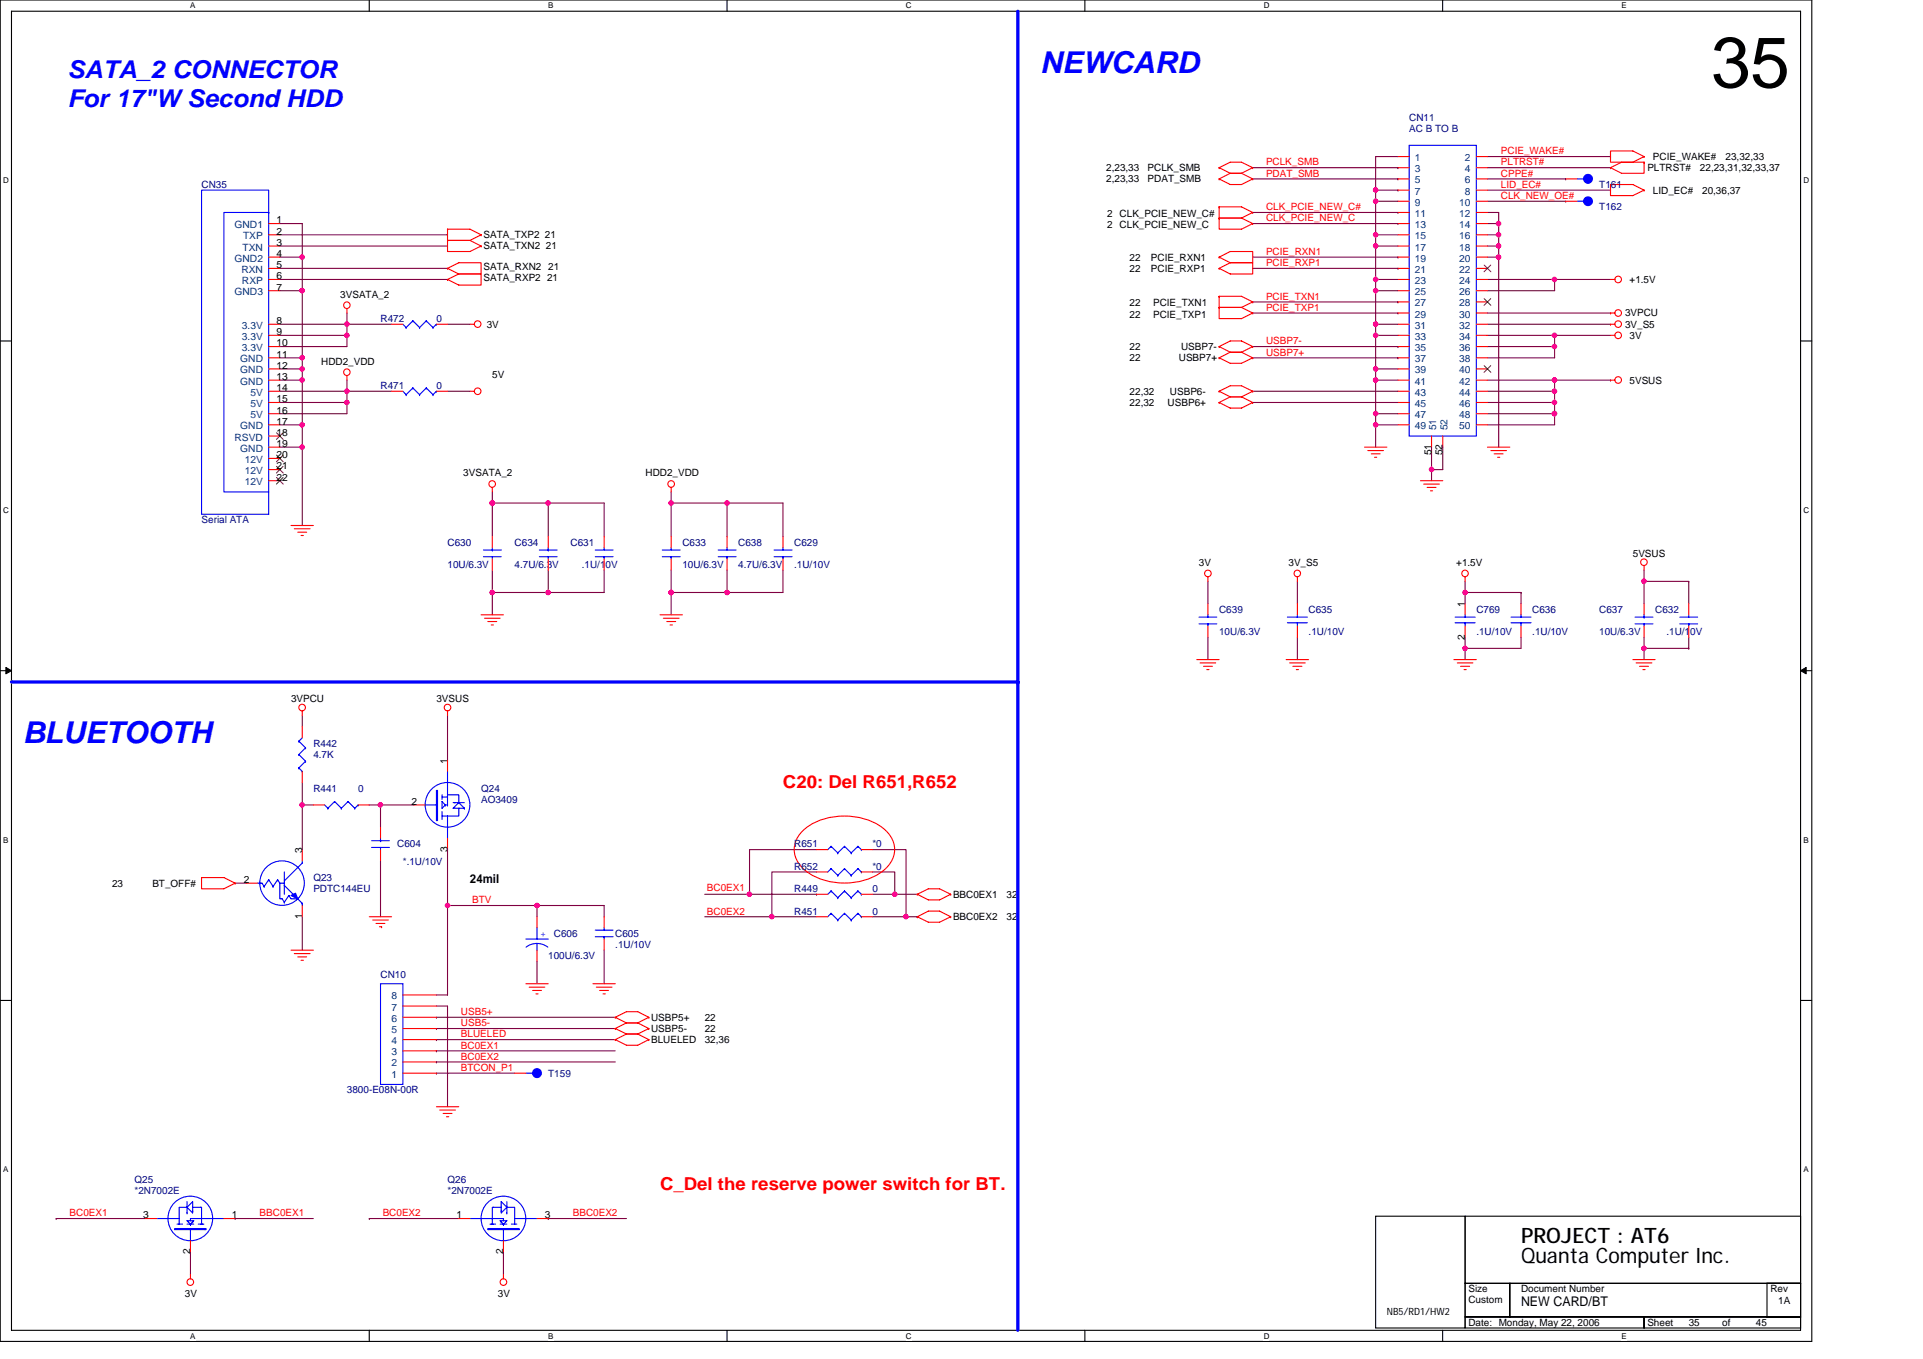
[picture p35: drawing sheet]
<svg xmlns="http://www.w3.org/2000/svg" width="297mm" height="210mm" viewBox="0 0 297 210" stroke-linecap="round" stroke-linejoin="round" font-family="sans-serif">
<defs><g id="words">
<text font-size="11" x="264.3" y="13.5">35</text>
<g font-size="4.7" fill="#00f">
<text x="160.7" y="11.2">NEWCARD</text>
<text x="3.5" y="114.9">BLUETOOTH</text>
</g>
<g font-size="3.8" fill="#00f">
<text x="10.4" y="12.1">SATA_2 CONNECTOR</text>
<text x="10.4" y="16.6">For 17&quot;W Second HDD</text>
</g>
<g font-size="3.3">
<text x="234.9" y="195.1">Quanta Computer Inc.</text>
<text x="234.9" y="192">PROJECT : AT6</text>
</g>
<g font-size="2.8" fill="#f00">
<text x="120.9" y="121.8">C20: Del R651,R652</text>
<text x="102" y="183.9">C_Del the reserve power switch for BT.</text>
</g>
<text font-size="2.1" x="234.9" y="201.9">NEW CARD/BT</text>
<text font-size="1.9" x="72.6" y="136.5">24mil</text>
<g font-size="1.5" fill="#000080">
<text x="217.7" y="18.7">CN11</text>
<text x="217.7" y="20.4">AC B TO B</text>
<text x="31.1" y="29">CN35</text>
<text x="247" y="29">T161</text>
<text x="247" y="32.5">T162</text>
<text x="58.8" y="49.8">R472</text>
<text x="67.4" y="49.8">0</text>
<text x="58.8" y="60.1">R471</text>
<text x="67.4" y="60.1">0</text>
<text x="31.1" y="80.9">Serial ATA</text>
<text x="69.1" y="84.3">C630</text>
<text x="69.1" y="87.8">10U/6.3V</text>
<text x="79.5" y="84.3">C634</text>
<text x="79.5" y="87.8">4.7U/6.3V</text>
<text x="88.1" y="84.3">C631</text>
<text x="89.9" y="87.8">.1U/10V</text>
<text x="105.4" y="84.3">C633</text>
<text x="105.4" y="87.8">10U/6.3V</text>
<text x="114" y="84.3">C638</text>
<text x="114" y="87.8">4.7U/6.3V</text>
<text x="122.7" y="84.3">C629</text>
<text x="122.7" y="87.8">.1U/10V</text>
<text x="188.3" y="94.7">C639</text>
<text x="202.1" y="94.7">C635</text>
<text x="228" y="94.7">C769</text>
<text x="236.7" y="94.7">C636</text>
<text x="247" y="94.7">C637</text>
<text x="255.7" y="94.7">C632</text>
<text x="188.3" y="98.1">10U/6.3V</text>
<text x="202.1" y="98.1">.1U/10V</text>
<text x="228" y="98.1">.1U/10V</text>
<text x="236.7" y="98.1">.1U/10V</text>
<text x="247" y="98.1">10U/6.3V</text>
<text x="257.4" y="98.1">.1U/10V</text>
<text x="48.4" y="115.4">R442</text>
<text x="48.4" y="117.1">4.7K</text>
<text x="48.4" y="122.3">R441</text>
<text x="55.3" y="122.3">0</text>
<text x="74.3" y="122.3">Q24</text>
<text x="74.3" y="124">AO3409</text>
<text x="61.4" y="130.9">C604</text>
<text x="122.7" y="130.9">R651</text>
<text x="134.8" y="130.9">*0</text>
<text x="48.4" y="136.1">Q23</text>
<text x="48.4" y="137.9">PDTC144EU</text>
<text x="62.2" y="133.7">*.1U/10V</text>
<text x="122.7" y="137.9">R449</text>
<text x="122.7" y="134.4">R652</text>
<text x="134.8" y="137.9">0</text>
<text x="134.8" y="134.4">*0</text>
<text x="122.7" y="141.3">R451</text>
<text x="134.8" y="141.3">0</text>
<text x="84.7" y="148.2">100U/6.3V</text>
<text x="85.6" y="144.8">C606</text>
<text x="95" y="144.8">C605</text>
<text x="95" y="146.5">.1U/10V</text>
<text x="58.8" y="151.2">CN10</text>
<text x="84.7" y="166.3">T159</text>
<text x="53.6" y="169">3800-E08N-00R</text>
<text x="20.8" y="182.8">Q25</text>
<text x="20.8" y="184.5">*2N7002E</text>
<text x="69.1" y="182.8">Q26</text>
<text x="69.1" y="184.5">*2N7002E</text>
</g>
<g font-size="1.5" fill="#f00">
<text x="231.8" y="23.9">PCIE_WAKE#</text>
<text x="195.6" y="25.6">PCLK_SMB</text>
<text x="195.6" y="27.3">PDAT_SMB</text>
<text x="231.8" y="29">LID_EC#</text>
<text x="231.8" y="27.3">CPPE#</text>
<text x="231.8" y="25.6">PLTRST#</text>
<text x="195.6" y="32.5">CLK_PCIE_NEW_C#</text>
<text x="195.6" y="34.2">CLK_PCIE_NEW_C</text>
<text x="231.8" y="30.8">CLK_NEW_OE#</text>
<text x="195.6" y="41.1">PCIE_RXP1</text>
<text x="195.6" y="39.4">PCIE_RXN1</text>
<text x="195.6" y="46.3">PCIE_TXN1</text>
<text x="195.6" y="53.2">USBP7-</text>
<text x="195.6" y="48">PCIE_TXP1</text>
<text x="195.6" y="54.9">USBP7+</text>
<text x="109.2" y="137.7">BC0EX1</text>
<text x="72.9" y="139.6">BTV</text>
<text x="109.2" y="141.3">BC0EX2</text>
<text x="71.2" y="158.6">USB5-</text>
<text x="71.2" y="156.8">USB5+</text>
<text x="71.2" y="160.3">BLUELED</text>
<text x="71.2" y="165.5">BTCON_P1</text>
<text x="71.2" y="162">BC0EX1</text>
<text x="71.2" y="163.7">BC0EX2</text>
<text x="10.7" y="187.9">BC0EX1</text>
<text x="40.1" y="187.9">BBC0EX1</text>
<text x="59.1" y="187.9">BC0EX2</text>
<text x="88.5" y="187.9">BBC0EX2</text>
</g>
<g font-size="1.5">
<text x="170.9" y="28.2">2,23,33</text>
<text x="170.9" y="26.5">2,23,33</text>
<text x="177.3" y="28.2">PDAT_SMB</text>
<text x="177.3" y="26.5">PCLK_SMB</text>
<text x="254.5" y="26.5">PLTRST#</text>
<text x="255.3" y="24.7">PCIE_WAKE#</text>
<text x="255.3" y="29.9">LID_EC#</text>
<text x="262.6" y="26.5">22,23,31,32,33,37</text>
<text x="262.9" y="29.9">20,36,37</text>
<text x="266.5" y="24.7">23,32,33</text>
<text x="42.7" y="34.5">1</text>
<text x="171" y="35.3">2 CLK_PCIE_NEW_C</text>
<text x="171" y="33.5">2 CLK_PCIE_NEW_C#</text>
<text x="42.7" y="39.7">4</text>
<text x="42.7" y="41.4">5</text>
<text x="42.7" y="36.3">2</text>
<text x="42.7" y="38">3</text>
<text x="74.7" y="38.5">SATA_TXN2 21</text>
<text x="74.7" y="41.7">SATA_RXN2 21</text>
<text x="74.7" y="36.8">SATA_TXP2 21</text>
<text x="174.5" y="42">22</text>
<text x="174.5" y="40.3">22</text>
<text x="177.8" y="42">PCIE_RXP1</text>
<text x="177.8" y="40.3">PCIE_RXN1</text>
<text x="42.7" y="44.9">7</text>
<text x="42.7" y="43.2">6</text>
<text x="52.6" y="46">3VSATA_2</text>
<text x="74.7" y="43.4">SATA_RXP2 21</text>
<text x="174.5" y="47.3">22</text>
<text x="178.1" y="47.3">PCIE_TXN1</text>
<text x="251.7" y="43.7">+1.5V</text>
<text x="42.7" y="53.5">10</text>
<text x="42.7" y="50.1">8</text>
<text x="42.7" y="51.8">9</text>
<text x="75.2" y="50.6">3V</text>
<text x="174.5" y="49.1">22</text>
<text x="178.1" y="49.1">PCIE_TXP1</text>
<text x="251" y="50.6">3V_S5</text>
<text x="251" y="48.9">3VPCU</text>
<text x="251.7" y="52.4">3V</text>
<text x="42.7" y="57">12</text>
<text x="42.7" y="58.7">13</text>
<text x="42.7" y="55.3">11</text>
<text x="49.6" y="56.3">HDD2_VDD</text>
<text x="76" y="58.4">5V</text>
<text x="174.5" y="55.8">22</text>
<text x="174.5" y="54.1">22</text>
<text x="182.1" y="55.8">USBP7+</text>
<text x="182.4" y="54.1">USBP7-</text>
<text x="251.7" y="59.3">5VSUS</text>
<text x="42.7" y="63.9">16</text>
<text x="42.7" y="60.4">14</text>
<text x="42.7" y="62.2">15</text>
<text x="42.7" y="65.6">17</text>
<text x="174.5" y="62.7">22,32</text>
<text x="174.5" y="61">22,32</text>
<text x="180.4" y="62.7">USBP6+</text>
<text x="180.7" y="61">USBP6-</text>
<text x="42.7" y="70.8">20</text>
<text x="42.7" y="67.4">18</text>
<text x="42.7" y="69.1">19</text>
<text x="221.1" y="70.4" transform="rotate(-90 221.1 70.4)">51</text>
<text x="222.8" y="70.4" transform="rotate(-90 222.8 70.4)">52</text>
<text x="42.7" y="74.3">22</text>
<text x="42.7" y="72.5">21</text>
<text x="71.6" y="73.6">3VSATA_2</text>
<text x="99.7" y="73.6">HDD2_VDD</text>
<text x="185.2" y="87.4">3V</text>
<text x="199" y="87.4">3V_S5</text>
<text x="224.9" y="87.4">+1.5V</text>
<text x="252.2" y="86">5VSUS</text>
<text x="226.3" y="93.8" transform="rotate(-90 226.3 93.8)">1</text>
<text x="226.3" y="98.8" transform="rotate(-90 226.3 98.8)">2</text>
<text x="45" y="108.5">3VPCU</text>
<text x="67.4" y="108.5">3VSUS</text>
<text x="69.1" y="118" transform="rotate(-90 69.1 118)">1</text>
<text x="63.6" y="124.4">2</text>
<text x="46.7" y="131.8" transform="rotate(-90 46.7 131.8)">3</text>
<text x="69.1" y="131.6" transform="rotate(-90 69.1 131.6)">3</text>
<text x="17.3" y="137">23</text>
<text x="23.5" y="137">BT_OFF#</text>
<text x="37.7" y="136.4">2</text>
<text x="46.7" y="142" transform="rotate(-90 46.7 142)">1</text>
<text x="147.2" y="142.2">BBC0EX2</text>
<text x="147.2" y="138.7">BBC0EX1</text>
<text x="155.5" y="142.2">32</text>
<text x="155.5" y="138.7">32</text>
<text x="100.6" y="161.2">BLUELED</text>
<text x="100.6" y="157.7">USBP5+</text>
<text x="100.6" y="159.4">USBP5-</text>
<text x="108.9" y="161.2">32,36</text>
<text x="108.9" y="157.7">22</text>
<text x="108.9" y="159.4">22</text>
<text x="22.1" y="188.3">3</text>
<text x="35.8" y="188.3">1</text>
<text x="70.5" y="188.3">1</text>
<text x="84.2" y="188.3">3</text>
<text x="29.4" y="193.8" transform="rotate(-90 29.4 193.8)">2</text>
<text x="77.7" y="193.8" transform="rotate(-90 77.7 193.8)">2</text>
<text x="28.6" y="200.4">3V</text>
<text x="76.9" y="200.4">3V</text>
<text x="214.2" y="203.2">NB5/RD1/HW2</text>
<text x="226.8" y="199.7">Size</text>
<text x="226.8" y="201.3">Custom</text>
<text x="234.9" y="199.7">Document Number</text>
<text x="273.5" y="199.7">Rev</text>
<text x="274.7" y="201.4">1A</text>
<text x="226.8" y="204.9">Date: Monday, May 22, 2006</text>
<text x="254.5" y="204.9">Sheet</text>
<text x="260.9" y="204.9">35</text>
<text x="266" y="204.9">of</text>
<text x="271.2" y="204.9">45</text>
</g>
<g font-size="1.5" fill="#004080">
<text x="218.5" y="24.9">1</text>
<text x="218.5" y="26.6">3</text>
<text x="218.5" y="28.3">5</text>
<text x="226.3" y="24.9">2</text>
<text x="226.3" y="26.6">4</text>
<text x="226.3" y="28.3">6</text>
<text x="36.2" y="35.2">GND1</text>
<text x="218.5" y="30.1">7</text>
<text x="218.5" y="31.8">9</text>
<text x="218.5" y="33.5">11</text>
<text x="218.5" y="35.2">13</text>
<text x="225.4" y="31.8">10</text>
<text x="225.4" y="33.5">12</text>
<text x="225.4" y="35.2">14</text>
<text x="226.3" y="30.1">8</text>
<text x="36.2" y="40.4">GND2</text>
<text x="37.5" y="38.7">TXN</text>
<text x="37.5" y="37">TXP</text>
<text x="218.5" y="37">15</text>
<text x="218.5" y="38.7">17</text>
<text x="218.5" y="40.4">19</text>
<text x="225.4" y="37">16</text>
<text x="225.4" y="38.7">18</text>
<text x="225.4" y="40.4">20</text>
<text x="36.2" y="45.6">GND3</text>
<text x="37.3" y="42.2">RXN</text>
<text x="37.4" y="43.9">RXP</text>
<text x="218.5" y="42.2">21</text>
<text x="218.5" y="43.9">23</text>
<text x="218.5" y="45.6">25</text>
<text x="218.5" y="47.3">27</text>
<text x="225.4" y="42.2">22</text>
<text x="225.4" y="43.9">24</text>
<text x="225.4" y="45.6">26</text>
<text x="225.4" y="47.3">28</text>
<text x="37.4" y="50.8">3.3V</text>
<text x="37.4" y="52.5">3.3V</text>
<text x="218.5" y="49.1">29</text>
<text x="218.5" y="50.8">31</text>
<text x="218.5" y="52.5">33</text>
<text x="225.4" y="49.1">30</text>
<text x="225.4" y="50.8">32</text>
<text x="225.4" y="52.5">34</text>
<text x="37.1" y="57.7">GND</text>
<text x="37.1" y="59.4">GND</text>
<text x="37.1" y="56">GND</text>
<text x="37.4" y="54.3">3.3V</text>
<text x="218.5" y="54.3">35</text>
<text x="218.5" y="56">37</text>
<text x="218.5" y="57.7">39</text>
<text x="218.5" y="59.4">41</text>
<text x="225.4" y="54.3">36</text>
<text x="225.4" y="56">38</text>
<text x="225.4" y="57.7">40</text>
<text x="225.4" y="59.4">42</text>
<text x="38.7" y="64.6">5V</text>
<text x="38.7" y="61.2">5V</text>
<text x="38.7" y="62.9">5V</text>
<text x="218.5" y="61.2">43</text>
<text x="218.5" y="62.9">45</text>
<text x="218.5" y="64.6">47</text>
<text x="225.4" y="61.2">44</text>
<text x="225.4" y="62.9">46</text>
<text x="225.4" y="64.6">48</text>
<text x="36.2" y="68.1">RSVD</text>
<text x="37.1" y="69.8">GND</text>
<text x="37.1" y="66.3">GND</text>
<text x="37.8" y="71.5">12V</text>
<text x="218.5" y="66.3">49</text>
<text x="221.8" y="66.5" transform="rotate(-90 221.8 66.5)">51</text>
<text x="223.6" y="66.5" transform="rotate(-90 223.6 66.5)">52</text>
<text x="225.4" y="66.3">50</text>
<text x="37.8" y="75">12V</text>
<text x="37.8" y="73.3">12V</text>
<text x="60.5" y="154.4">8</text>
<text x="60.5" y="161.3">4</text>
<text x="60.5" y="159.6">5</text>
<text x="60.5" y="157.9">6</text>
<text x="60.5" y="156.1">7</text>
<text x="60.5" y="166.5">1</text>
<text x="60.5" y="164.8">2</text>
<text x="60.5" y="163.1">3</text>
</g>
<text font-size="1.5" fill="#00f" x="83.5" y="144.8">+</text>
<g font-size="1.2">
<text x="29.4" y="1.3">A</text>
<text x="84.7" y="1.3">B</text>
<text x="139.9" y="1.3">C</text>
<text x="195.2" y="1.3">D</text>
<text x="250.5" y="1.3">E</text>
<text x=".5" y="28.3">D</text>
<text x="278.6" y="28.3">D</text>
<text x=".5" y="79.2">C</text>
<text x="278.6" y="79.2">C</text>
<text x=".5" y="130.2">B</text>
<text x="278.6" y="130.2">B</text>
<text x=".5" y="181.1">A</text>
<text x="278.6" y="181.1">A</text>
<text x="29.4" y="206.8">A</text>
<text x="84.7" y="206.8">B</text>
<text x="139.9" y="206.8">C</text>
<text x="195.2" y="206.8">D</text>
<text x="250.5" y="206.8">E</text>
</g>
</g></defs>
<path d="M0 0h279.9v207.3h-279.9zM1.8 1.7h276.3v203.8h-276.3z" fill="none" stroke="#000" stroke-width=".17"/>
<g fill="#fff">
<path d="M29.4 .2h.8v1.4h-.8z"/>
<path d="M29.4 205.7h.8v1.4h-.8z"/>
</g>
<path d="M57 0v1.7M57 205.5v1.8" fill="none" stroke="#000" stroke-width=".17"/>
<g fill="#fff">
<path d="M84.7 .2h.7v1.4h-.7z"/>
<path d="M84.7 205.7h.7v1.4h-.7z"/>
</g>
<path d="M112.3 0v1.7M112.3 205.5v1.8" fill="none" stroke="#000" stroke-width=".17"/>
<g fill="#fff">
<path d="M139.9 .2h.9v1.4h-.9z"/>
<path d="M139.9 205.7h.9v1.4h-.9z"/>
</g>
<path d="M167.6 0v1.7M167.6 205.5v1.8" fill="none" stroke="#000" stroke-width=".17"/>
<g fill="#fff">
<path d="M195.2 .2h.8v1.4h-.8z"/>
<path d="M195.2 205.7h.8v1.4h-.8z"/>
</g>
<path d="M222.8 0v1.7M222.8 205.5v1.8" fill="none" stroke="#000" stroke-width=".17"/>
<g fill="#fff">
<path d="M250.5 .2h.7v1.4h-.7z"/>
<path d="M250.5 205.7h.7v1.4h-.7z"/>
<path d="M.5 27.2h.8v1.4h-.8z"/>
<path d="M278.6 27.2h.8v1.4h-.8z"/>
<path d="M.5 78.1h.8v1.4h-.8z"/>
<path d="M278.6 78.1h.8v1.4h-.8z"/>
</g>
<path d="M0 52.7h1.8M278.1 52.7h1.8" fill="none" stroke="#000" stroke-width=".17"/>
<g fill="#fff">
<path d="M.5 129.1h.8v1.4h-.8z"/>
<path d="M278.6 129.1h.8v1.4h-.8z"/>
</g>
<path d="M0 103.6h1.8M278.1 103.6h1.8" fill="none" stroke="#000" stroke-width=".17"/>
<path d="M.9 103.1l.9 .5-.9 .5zM278.1 103.6l.9-.5v1z" fill="#000" stroke="#000" stroke-width=".15"/>
<g fill="#fff">
<path d="M.5 180h.8v1.4h-.8z"/>
<path d="M278.6 180h.8v1.4h-.8z"/>
</g>
<path d="M0 154.6h1.8M278.1 154.6h1.8M212.5 187.9h13.8v17.3h-13.8zM226.3 198.3h6.9v5.2h-6.9zM226.3 187.9h51.8v10.4h-51.8zM233.2 198.3h44.9v5.2h-44.9zM272.9 198.3h5.2v5.2h-5.2zM226.3 203.5h27.7v1.7h-27.7zM254 203.5h24.1v1.7h-24.1z" fill="none" stroke="#000" stroke-width=".17"/>
<g fill="none" stroke="#800040" stroke-width=".17">
<path d="M43.2 34.5h3.5v34.6M43.2 36.3h25.9M43.2 39.7h3.5M43.2 38h25.9M46.7 39.7h.1M193.5 32.8h22.4M193.5 34.5h22.4M193.5 27.6h22.4M193.5 25.9h22.4M193.5 39.7h22.4M212.5 31.1h3.4M212.5 31.1v5.2"/>
<path d="M212.5 38v5.2M212.5 31.1h.1M212.5 38h.1M212.5 38h3.4M212.5 36.3h3.4M212.5 29.4h3.4M212.5 29.4v1.7M212.5 36.3v1.7M215.9 32.8h.1M215.9 34.5h.1M215.9 24.2h-3.4v5.2M215.9 25.9h.1"/>
<path d="M215.9 39.7h.1M215.9 27.6h.1M215.9 29.4h.1M229.8 32.8h1.7v1.7M229.8 39.7h1.7M229.8 34.5h1.7M229.8 38h1.7M229.8 36.3h1.7M229.8 29.4h19M229.8 24.2h19M229.8 27.6h12M229.8 25.9h19"/>
<path d="M229.8 31.1h12M231.5 39.7h.1M231.5 36.3h.1M231.5 39.7v29.4M231.5 38h.1M231.5 34.5v5.2M241.8 27.6h.1M241.8 31.1h.1M248.8 29.4h.1M248.8 24.2h.1M248.8 25.9h.1M43.2 58.7h3.5"/>
<path d="M43.2 44.9h3.5M43.2 57h3.5M43.2 55.3h3.5M43.2 43.2h25.9M43.2 41.5h25.9M43.2 50.1h10.4M43.2 51.8h10.4M46.7 57h.1M46.7 55.3h.1M46.7 44.9h.1M46.7 58.7h.1M53.6 51.8h.1"/>
<path d="M53.6 48.4v1.7M53.6 58.7v1.8M53.6 51.8v1.8h-10.4M53.6 50.1h6.9M53.6 50.1v1.7M69.1 50.1h3.5M193.5 55.3h22.4M193.5 41.5h22.4M193.5 53.6h22.4M193.5 46.7h22.4M193.5 48.4h22.4M212.5 50.1h3.4"/>
<path d="M212.5 58.7h3.4M212.5 50.1h.1M212.5 51.8h3.4M212.5 58.7h.1M212.5 43.2h3.4M212.5 51.8v5.2M212.5 44.9h3.4M212.5 44.9v5.2M212.5 43.2h.1M212.5 57h3.4M212.5 43.2v1.7M212.5 50.1v1.7"/>
<path d="M212.5 57v8.6M215.9 55.3h.1M215.9 41.5h.1M215.9 53.6h.1M215.9 46.7h.1M215.9 48.4h.1M229.8 53.6h10.3M229.8 48.4h19M229.8 50.1h19M229.8 58.7h10.3M229.8 43.2h10.3M229.8 51.8h10.3"/>
<path d="M240.1 43.2h.1M240.1 43.2h8.7M240.1 43.2v1.7h-10.3M240.1 53.6h.1M240.1 51.8h.1M240.1 53.6v1.7h-10.3M240.1 51.8h8.7M240.1 58.7h8.7M240.1 51.8v1.8M240.1 58.7v1.8M248.8 58.7h.1M43.2 65.6h3.5"/>
<path d="M43.2 60.5h10.4M43.2 62.2h10.4M43.2 69.1h3.5M46.7 65.6h.1M46.7 69.1v12.1M46.7 69.1h.1M53.6 60.5h6.9M53.6 62.2v1.7h-10.4M53.6 62.2h.1M53.6 60.5v1.7M69.1 60.5h3.5M76 77.7v5.2"/>
<path d="M76 77.7h.1M76 77.7h8.7M76 76v1.7M84.7 77.7h.1M84.7 77.7h8.6v5.2M84.7 77.7v5.2M103.7 77.7v5.2M103.7 77.7h.1M103.7 77.7h8.6M103.7 76v1.7M112.3 77.7h8.6v5.2M112.3 77.7v5.2"/>
<path d="M112.3 77.7h.1M193.5 62.2h22.4M193.5 60.5h22.4M212.5 63.9h3.4M212.5 65.6v3.5M212.5 65.6h3.4M212.5 63.9h.1M212.5 65.6h.1M221.1 72.6h.1M221.1 72.6v1.7M221.1 69.1v3.5M222.9 69.1v3.5h-1.8"/>
<path d="M229.8 60.5h10.3M229.8 63.9h10.3M229.8 62.2h10.3M240.1 60.5h.1M240.1 63.9v1.7h-10.3M240.1 63.9h.1M240.1 60.5v1.7M240.1 62.2h.1M240.1 62.2v1.7M76 88.1v3.4M76 91.5v3.5M76 91.5h8.7"/>
<path d="M84.7 88.1v3.4M84.7 91.5h.1M93.3 88.1v3.4h-8.6M103.7 91.5v3.5M103.7 91.5h.1M103.7 91.5h8.6M103.7 88.1v3.4M112.3 88.1v3.4M112.3 91.5h.1M120.9 88.1v3.4h-8.6M186.6 89.8v3.5M186.6 98.5v3.4"/>
<path d="M200.4 89.8v3.5M200.4 98.5v3.4M226.3 89.8v1.7M226.3 91.5v1.8M226.3 91.5h8.6M226.3 98.5v1.7M234.9 91.5h.1M234.9 91.5v1.8M234.9 98.5v1.7h-8.6M254 89.8v3.5M254 88.1v1.7M254 98.5v3.4"/>
<path d="M254 89.8h6.9M260.9 89.8v3.5M260.9 89.8h.1M260.9 98.5v1.7M46.7 110.6v1.7M69.1 110.6v6.9M226.3 100.2h.1M226.3 100.2v1.7M254 100.2h6.9M260.9 100.2h.1M36.3 136.5h1.8M46.7 124.4h1.7"/>
<path d="M46.7 124.4h.1M46.7 120.9v3.5M46.7 124.4v6.9M57 124.4h1.8M58.8 133v8.6M58.8 124.4h.1M58.8 124.4v3.4M58.8 124.4h5.2M69.1 131.3v8.6M69.1 139.9v13.8h-1.7M69.1 139.9h13.8v1.7M69.1 139.9h.1"/>
<path d="M82.9 139.9h10.4v1.7M82.9 139.9h.1M108.9 138.2h6.9M115.8 138.2h.1M126.1 134.7h-6.9v6.9h6.9M126.1 131.3h-10.3v6.9h10.3M126.1 138.2h.1M134.8 134.7h3.4v3.5h3.5M134.8 131.3h5.2v10.3h1.7M134.8 138.2h3.4M138.2 138.2h.1M46.7 141.6v5.2"/>
<path d="M67.4 158.9h.1M67.4 155.4h1.7v15.6M67.4 157.2h.1M67.4 158.9h27.6M67.4 157.2h27.6M82.9 148.5v3.5M93.3 146.8v5.2M108.9 141.6h10.3M119.2 141.6h.1M134.8 141.6h5.2M140 141.6h.1M141.7 141.6h.1"/>
<path d="M67.4 165.8h.1M67.4 162.4h.1M67.4 160.6h.1M67.4 164.1h.1M67.4 165.8h12.1M67.4 162.4h27.6M67.4 160.6h27.6M67.4 164.1h27.6M8.7 188.3h.1M8.7 188.3h13.8M29.4 193.5v3.4M36.3 188.3h.1"/>
<path d="M36.3 188.3h12.1M57 188.3h.1M57 188.3h13.9M77.8 193.5v3.4M84.7 188.3h.1M84.7 188.3h12.1"/>
</g>
<g fill="#f0f" stroke="#f0f" stroke-width=".17">
<circle cx="221.1" cy="72.5" r=".34"/>
<circle cx="231.5" cy="39.7" r=".34"/>
<circle cx="240.1" cy="58.7" r=".34"/>
<circle cx="240.1" cy="60.4" r=".34"/>
<circle cx="212.5" cy="51.8" r=".34"/>
<circle cx="212.5" cy="50.1" r=".34"/>
<circle cx="231.5" cy="34.5" r=".34"/>
<circle cx="231.5" cy="36.3" r=".33"/>
<circle cx="240.1" cy="43.2" r=".34"/>
<circle cx="212.5" cy="31.1" r=".34"/>
<circle cx="212.5" cy="57" r=".34"/>
<circle cx="212.5" cy="58.7" r=".34"/>
<circle cx="240.1" cy="63.9" r=".34"/>
<circle cx="240.1" cy="53.5" r=".33"/>
<circle cx="240.1" cy="51.8" r=".34"/>
<circle cx="231.5" cy="38" r=".34"/>
<circle cx="212.5" cy="63.9" r=".34"/>
<circle cx="212.5" cy="36.3" r=".33"/>
<circle cx="212.5" cy="38" r=".34"/>
<circle cx="212.5" cy="29.4" r=".34"/>
<circle cx="212.5" cy="44.9" r=".33"/>
<circle cx="212.5" cy="43.2" r=".34"/>
<circle cx="212.5" cy="65.6" r=".34"/>
<circle cx="240.1" cy="62.2" r=".33"/>
<circle cx="226.3" cy="91.5" r=".34"/>
<circle cx="226.3" cy="100.2" r=".34"/>
<circle cx="253.9" cy="89.8" r=".34"/>
<circle cx="253.9" cy="100.2" r=".34"/>
<circle cx="46.7" cy="65.6" r=".34"/>
<circle cx="76" cy="77.7" r=".34"/>
<circle cx="84.7" cy="77.7" r=".34"/>
<circle cx="46.7" cy="55.3" r=".34"/>
<circle cx="46.7" cy="57" r=".34"/>
<circle cx="46.7" cy="44.9" r=".33"/>
<circle cx="53.6" cy="50.1" r=".34"/>
<circle cx="53.6" cy="51.8" r=".34"/>
<circle cx="46.7" cy="58.7" r=".34"/>
<circle cx="46.7" cy="69.1" r=".34"/>
<circle cx="103.7" cy="77.7" r=".34"/>
<circle cx="53.6" cy="60.4" r=".34"/>
<circle cx="53.6" cy="62.2" r=".33"/>
<circle cx="76" cy="91.5" r=".34"/>
<circle cx="84.7" cy="91.5" r=".34"/>
<circle cx="46.7" cy="39.7" r=".34"/>
<circle cx="103.7" cy="91.5" r=".34"/>
<circle cx="112.3" cy="91.5" r=".34"/>
<circle cx="112.3" cy="77.7" r=".34"/>
<circle cx="83" cy="139.9" r=".33"/>
<circle cx="58.8" cy="124.4" r=".34"/>
<circle cx="46.7" cy="124.4" r=".34"/>
<circle cx="69.1" cy="139.9" r=".33"/>
<circle cx="138.2" cy="138.2" r=".34"/>
<circle cx="139.9" cy="141.6" r=".34"/>
<circle cx="115.8" cy="138.2" r=".34"/>
<circle cx="119.2" cy="141.6" r=".34"/>
</g>
<g fill="none" stroke="#f00" stroke-width=".17">
<path d="M41.5 39.7h1.7M41.5 36.3h1.7M41.5 38h1.7M41.5 34.5h1.7M69.1 37.1h3.5M69.1 37.1v1.8h3.5l1.7-.9M69.1 37.1h.1M69.1 35.4h3.5l1.7 .9M69.1 35.4v1.7h3.5M69.1 35.4h.1M72.6 37.1l1.7 .9M74.3 38h.1"/>
<path d="M74.3 36.3h.1M74.3 36.3l-1.7 .8M188.3 27.6h.1M188.3 27.6l1.7 .9h1.8l1.7-.9M188.3 33.7h3.5M188.3 33.7v1.7h3.5l1.7-.9M188.3 33.7h.1M188.3 39.7l1.7-.8h3.5v1.7h-3.5M188.3 39.7h.1M188.3 25.9l1.7-.8h1.8l1.7 .8M188.3 25.9h.1M188.3 32h3.5l1.7 .8"/>
<path d="M188.3 32v1.7h3.5M188.3 32h.1M188.3 39.7l1.7 .9M188.3 25.9l1.7 .9M190 26.8h1.8M190 26.8l-1.7 .8M191.8 26.8l1.7 .8M191.8 33.7l1.7 .8M193.5 27.6h.1M193.5 34.5h.1M193.5 25.9h.1M193.5 32.8h.1"/>
<path d="M193.5 25.9l-1.7 .9M193.5 32.8l-1.7 .9M215.9 39.7h1.8M215.9 36.3h1.8M215.9 38h1.8M215.9 34.5h1.8M215.9 24.2h1.8M215.9 25.9h1.8M215.9 27.6h1.8M215.9 29.4h1.8M215.9 31.1h1.8M215.9 32.8h1.8"/>
<path d="M228 39.7h1.8M228 36.3h1.8M228 38h1.8M228 34.5h1.8M228 24.2h1.8M228 25.9h1.8M228 27.6h1.8M228 29.4h1.8M228 31.1h1.8M228 32.8h1.8M241.8 27.6h1.8M241.8 31.1h1.8"/>
<path d="M248.8 25.9h.1M248.8 23.3h3.4l1.8 .9-1.8 .9h-3.4zM248.8 28.5h3.4l1.8 .9-1.8 .8h-3.4zM254 25.1h-3.5l-1.7 .8M254 25.1v1.7h-3.5l-1.7-.9M254 25.1h.1M254 24.2h.1M254 29.4h.1M41.5 50.1h1.7M41.5 57h1.7M41.5 53.6h1.7M41.5 43.2h1.7"/>
<path d="M41.5 58.7h1.7M41.5 55.3h1.7M41.5 51.8h1.7M41.5 44.9h1.7M41.5 41.5h1.7M53.6 58v.7M53.6 47.7v.7M60.5 50.1h1.7M67.4 50.1h1.7M69.1 41.5l1.8-.9h3.4v1.7h-3.4M69.1 41.5h.1M69.1 43.2h.1"/>
<path d="M69.1 41.5l1.8 .8M70.9 42.3h3.4v1.7h-3.4l-1.8-.8M70.9 42.3l-1.8 .9M72.6 50.1h.7M188.3 47.5h3.5M188.3 47.5v1.7h3.5l1.7-.8M188.3 47.5h.1M188.3 45.8h3.5l1.7 .9M188.3 45.8v1.7h3.5M188.3 45.8h.1M188.3 41.5h.1M188.3 53.6l1.7-.9h1.8l1.7 .9"/>
<path d="M188.3 53.6h.1M188.3 55.3h.1M188.3 55.3l1.7 .8h1.8l1.7-.8M188.3 53.6l1.7 .8M190 40.6h3.5v1.7h-3.5l-1.7-.8M190 54.4h1.8M190 40.6l-1.7 .9M190 54.4l-1.7 .9M191.8 47.5l1.7 .9M191.8 54.4l1.7 .9M193.5 48.4h.1M193.5 46.7h.1"/>
<path d="M193.5 53.6h.1M193.5 55.3h.1M193.5 46.7l-1.7 .8M193.5 53.6l-1.7 .8M215.9 50.1h1.8M215.9 48.4h1.8M215.9 57h1.8M215.9 53.6h1.8M215.9 43.2h1.8M215.9 58.7h1.8M215.9 55.3h1.8M215.9 51.8h1.8"/>
<path d="M215.9 44.9h1.8M215.9 41.5h1.8M215.9 46.7h1.8M228 50.1h1.8M228 48.4h1.8M228 57h1.8M228 53.6h1.8M228 43.2h1.8M228 58.7h1.8M228 55.3h1.8M228 51.8h1.8M228 44.9h1.8"/>
<path d="M228 41.5h1.8M228 46.7h1.8M248.8 50.1h.1M248.8 43.2h.6M248.8 51.8h.6M248.8 58.7h.6M248.8 48.4h.1M248.8 50.1h.6M248.8 48.4h.6M41.5 74.3h1.7M41.5 70.8h1.7M41.5 67.4h1.7"/>
<path d="M41.5 63.9h1.7M41.5 60.5h1.7M41.5 72.6h1.7M41.5 69.1h1.7M41.5 65.6h1.7M41.5 62.2h1.7M60.5 60.5h1.7M67.4 60.5h1.7M72.6 60.5h.7M76 75.3v.7M103.7 75.3v.7M188.3 60.5l1.7-.9h1.8l1.7 .9"/>
<path d="M188.3 60.5h.1M188.3 62.2h.1M188.3 62.2l1.7 .9h1.8l1.7-.9M188.3 60.5l1.7 .8M190 61.3h1.8M190 61.3l-1.7 .9M191.8 61.3l1.7 .9M193.5 60.5h.1M193.5 62.2h.1M193.5 60.5l-1.7 .8M210.8 69.1h3.4M211.3 69.6h2.4"/>
<path d="M211.8 70.1h1.4M212.3 70.7h.4M215.9 63.9h1.8M215.9 60.5h1.8M215.9 65.6h1.8M215.9 62.2h1.8M219.4 74.3h3.5M219.9 74.8h2.4M220.4 75.3h1.4M221 75.8h.3M221.1 67.4v1.7M222.9 67.4v1.7"/>
<path d="M228 63.9h1.8M228 60.5h1.8M228 65.6h1.8M228 62.2h1.8M229.8 69.1h3.4M230.3 69.6h2.4M230.8 70.1h1.4M231.3 70.7h.4M45 81.2h3.4M45.5 81.7h2.4M46 82.2h1.4M46.5 82.7h.4"/>
<path d="M74.3 95h3.5M74.8 95.5h2.5M75.4 96h1.3M75.9 96.6h.3M76 82.9v1.7M76 86.4v1.7M84.7 82.9v1.7M84.7 86.4v1.7M93.3 82.9v1.7M93.3 86.4v1.7M102 95h3.4M102.5 95.5h2.4"/>
<path d="M103 96h1.4M103.5 96.6h.4M103.7 82.9v1.7M103.7 86.4v1.7M112.3 82.9v1.7M112.3 86.4v1.7M120.9 82.9v1.7M120.9 86.4v1.7M186.6 89.1v.7M186.6 93.3v1.7M186.6 96.7v1.8M200.4 89.1v.7"/>
<path d="M200.4 93.3v1.7M200.4 96.7v1.8M226.3 89.1v.7M226.3 93.3v1.7M226.3 96.7v1.8M234.9 93.3v1.7M234.9 96.7v1.8M254 87.4v.7M254 93.3v1.7M254 96.7v1.8M260.9 93.3v1.7M260.9 96.7v1.8"/>
<path d="M46.7 109.9v.7M46.7 112.3v1.7M46.7 119.2v1.7M69.1 109.9v.7M69.1 117.5v1.7M184.9 101.9h3.4M185.4 102.4h2.4M185.9 103h1.4M186.4 103.5h.3M198.7 101.9h3.4M199.2 102.4h2.4M199.7 103h1.4"/>
<path d="M200.2 103.5h.4M224.6 101.9h3.4M225.1 102.4h2.4M225.6 103h1.4M226.1 103.5h.4M252.2 101.9h3.5M252.7 102.4h2.5M253.3 103h1.3M253.8 103.5h.3M31.1 135.6h3.5l1.7 .9M31.1 135.6v1.7h3.5l1.7-.8M31.1 135.6h.1"/>
<path d="M36.3 136.5h.1M38.1 136.5h1.7M46.7 131.3v1.7M46.7 139.9v1.7M48.4 124.4h1.7M55.3 124.4h1.7M58.8 127.8v1.7M58.8 131.3v1.7M64 124.4h1.7M69.1 129.5v1.8M123.9 128.4a10.2 10.2 0 0 1 10.7-1.5 5.2 5.2 0 0 1 3.6 4.4 4.7 4.7 0 0 1-2.7 3.9 10.6 10.6 0 0 1-10.9-.5 3.9 3.9 0 0 1-.7-6.3zM126.1 131.3h1.8"/>
<path d="M126.1 138.2h1.8M126.1 134.7h1.8M133.1 131.3h1.7M133.1 138.2h1.7M133.1 134.7h1.7M141.7 138.2l1.7-.9h1.7l1.8 .9M141.7 138.2l1.7 .8h1.7l1.8-.8M141.7 138.2h.1M146.9 138.2h.1M45 146.8h3.4M45.5 147.3h2.4M46 147.8h1.4"/>
<path d="M46.5 148.4h.4M57 141.6h3.5M57.6 142.2h2.4M58.1 142.7h1.4M58.6 143.2h.3M58.9 143.2h.1M62.2 158.9h5.2M62.2 157.2h5.2M62.2 155.4h5.2M62.2 153.7h5.2M81.2 152h3.5M81.7 152.5h2.5"/>
<path d="M82.3 153h1.3M82.8 153.6h.3M82.9 141.6v1.8M82.9 146.8v1.7M91.6 152h3.4M92.1 152.5h2.4M92.6 153h1.4M93.2 153.6h.3M93.3 141.6v1.8M93.3 145.1v1.7M95 157.2l1.8-.9h1.7l1.7 .9M95 157.2h.1"/>
<path d="M95 158.9h.1M95 157.2l1.8 .9M95 158.9l1.8 .9M96.8 159.8h1.7M96.8 158.1h1.7M96.8 159.8l-1.8 .8M96.8 158.1l-1.8 .8M98.5 159.8l1.7 .8M98.5 158.1l1.7 .8M100.2 157.2h.1M100.2 158.9h.1M100.2 157.2l-1.7 .9"/>
<path d="M100.2 158.9l-1.7 .9M126.1 141.6h1.8M133.1 141.6h1.7M141.7 141.6l1.7-.8h1.7l1.8 .8M141.7 141.6l1.7 .9h1.7l1.8-.9M141.7 141.6h.1M146.9 141.6h.1M62.2 165.8h5.2M62.2 164.1h5.2M62.2 162.4h5.2M62.2 160.6h5.2M67.4 171h3.5"/>
<path d="M67.9 171.5h2.5M68.4 172h1.4M69 172.6h.3M79.5 165.8h1.7M95 160.6l1.8 .9h1.7l1.7-.9M95 160.6h.1M100.2 160.6h.1M22.5 188.3h1.7M29.4 196.9v.7M29.4 191.7v1.8M34.6 188.3h1.7M70.9 188.3h1.7"/>
<path d="M77.8 196.9v.7M77.8 191.7v1.8M82.9 188.3h1.8"/>
<circle cx="53.6" cy="57.5" r=".51"/>
<circle cx="53.6" cy="47.2" r=".51"/>
<circle cx="73.8" cy="50.1" r=".51"/>
<circle cx="250" cy="51.8" r=".51"/>
<circle cx="250" cy="58.7" r=".51"/>
<circle cx="250" cy="43.2" r=".51"/>
<circle cx="250" cy="50.1" r=".51"/>
<circle cx="250" cy="48.4" r=".51"/>
<circle cx="73.8" cy="60.4" r=".51"/>
<circle cx="76" cy="74.8" r=".51"/>
<circle cx="103.7" cy="74.8" r=".51"/>
<circle cx="186.6" cy="88.6" r=".51"/>
<circle cx="200.4" cy="88.6" r=".51"/>
<circle cx="226.3" cy="88.6" r=".51"/>
<circle cx="253.9" cy="86.9" r=".51"/>
<circle cx="46.7" cy="109.3" r=".51"/>
<circle cx="69.1" cy="109.3" r=".51"/>
<circle cx="29.4" cy="198.1" r=".51"/>
<circle cx="77.8" cy="198.1" r=".51"/>
</g>
<path d="M157.2 1.7v203.8M1.8 105.4h155.4M157.2 105.4h.1" fill="none" stroke="#00f" stroke-width=".51"/>
<g fill="none" stroke="#00f" stroke-width=".17">
<path d="M31.1 29.4h10.4v3.4h-6.9v43.2h6.9v3.5h-10.4zM41.5 32.8h.1M41.5 32.8v43.2M217.7 22.5h10.3v44.9h-10.3zM243.6 27.6h1M243.6 31.1h1M244.6 27.6h.1M244.6 31.1h.1M62.2 50.1l.5 .5M62.7 50.6h.1M63.8 49.6h.1M63.8 59.9h.1"/>
<path d="M63.8 49.6l-1.1 1M63.8 49.6l1 1M63.8 59.9l-1.1 1.1M63.8 59.9l1 1.1M64.8 50.6h.1M65.8 49.6h.1M65.8 59.9h.1M65.8 49.6l-1 1M65.8 49.6l1.1 1M65.8 59.9l-1 1.1M65.8 59.9l1.1 1.1M66.9 50.6h.1"/>
<path d="M67.4 50.1h.1M67.4 50.1l-.5 .5M62.2 60.5l.5 .5M62.7 61h.1M64.8 61h.1M66.9 61h.1M67.4 60.5h.1M67.4 60.5l-.5 .5M74.7 85h2.7M74.7 86h2.7M76 86v.4M76 85h.1"/>
<path d="M76 84.6v.4M83.3 85h2.8M83.3 86h2.8M84.7 86v.4M84.7 85h.1M84.7 84.6v.4M91.9 86h2.8M91.9 85h2.8M93.3 84.6v.4M93.3 86h.1M93.3 86v.4M102.3 86h2.8"/>
<path d="M102.3 85h2.8M103.7 84.6v.4M103.7 86h.1M103.7 86v.4M110.9 86h2.8M110.9 85h2.8M112.3 84.6v.4M112.3 86h.1M112.3 86v.4M119.6 86h2.7M119.6 85h2.7M120.9 84.6v.4"/>
<path d="M120.9 86h.1M120.9 86v.4M185.2 96.4h2.8M185.2 95.4h2.8M186.6 95v.4M186.6 96.4h.1M186.6 96.4v.3M198.9 96.2h3M198.9 95.4h3M200.4 95v.4M200.4 96.2h.1M200.4 96.2v.5"/>
<path d="M224.8 96.2h3.1M224.8 95.4h3.1M226.3 95v.4M226.3 96.2h.1M226.3 96.2v.5M233.4 96.2h3.1M233.4 95.4h3.1M234.9 95v.4M234.9 96.2h.1M234.9 96.2v.5M252.6 95.4h2.7M252.6 96.4h2.7"/>
<path d="M254 96.4v.3M254 95.4h.1M254 95v.4M259.5 96.4h2.7M259.5 95.4h2.7M260.9 95v.4M260.9 96.4h.1M260.9 96.4v.3M46.2 114.5h.1M46.2 116.6h.1M46.2 118.7h.1M46.2 114.5l1 1"/>
<path d="M46.2 116.6l1 1M46.2 118.7l.5 .5M46.7 119.2h.1M46.7 114l-.5 .5M47.2 115.5h.1M47.2 117.6h.1M47.2 115.5l-1 1.1M47.2 117.6l-1 1.1M69.1 119.2v5.2M39.8 136.5h.7l.3 .5M40.8 137h.1M41.5 135.9h.1"/>
<path d="M41.5 135.9l-.7 1.1M41.5 135.9l.7 1.1M42.2 137h.1M42.9 135.9h.1M42.9 135.9l-.7 1.1M42.9 135.9l.3 .6M43.2 136.5h.7M43.2 136.5v2.4h.4l.3 .5M43.9 134.7v3.5M43.9 139.4h.1M43.9 136.8l1.4 1.4M44.6 138.4h.1"/>
<path d="M44.6 138.4l.4 .5h1l.7 .7M44.6 138.4l-.7 1M45.3 138.2h.1M46.7 139.6v.3M46.7 139.6h.1M46.7 133v.3l-2.8 2.8M50.1 124.4l.5 .5M50.6 124.9h.1M51.7 123.8h.1M51.7 123.8l-1.1 1.1M51.7 123.8l1 1.1M52.7 124.9h.1"/>
<path d="M53.8 123.8h.1M53.8 123.8l-1.1 1.1M53.8 123.8l1 1.1M54.8 124.9h.1M55.3 124.4h.1M55.3 124.4l-.5 .5M57.4 129.9h2.8M57.4 130.9h2.8M58.8 130.9v.4M58.8 129.9h.1M58.8 129.5v.4M65.7 124.4h1.7"/>
<path d="M67.4 122.1h.2v4.7h-.2zM68.3 126.1h.8M68.3 125.4v1.2M68.3 123.1h.8M68.3 122.8v.7M68.3 123.8l.5 .6-.5 .5zM68.8 124.4h.1M68.8 124.4h.3M69.1 126.1v3.4M69.1 122.8h1.8v1.2M69.1 124.4h.1M70 124h.4"/>
<path d="M70.2 124h1.5M70.9 124.9v1.2h-1.8M70.9 124l-.9 .9h1.7M70.9 124h.1M70.9 124l.8 .9M71.7 124.9h.1M128.4 130.8h.1M128.4 137.7h.1M128.4 134.2h.1M128.4 130.8l-.5 .5M128.4 130.8l1 1M128.4 137.7l-.5 .5"/>
<path d="M128.4 137.7l1 1M128.4 134.2l-.5 .5M128.4 134.2l1 1.1M129.4 131.8h.1M129.4 138.7h.1M129.4 135.3h.1M130.4 130.8h.1M130.4 137.7h.1M130.4 134.2h.1M130.4 130.8l-1 1M130.4 130.8l1.1 1M130.4 137.7l-1 1"/>
<path d="M130.4 137.7l1.1 1M130.4 134.2l-1 1.1M130.4 134.2l1.1 1.1M131.5 131.8h.1M131.5 138.7h.1M131.5 135.3h.1M132.5 130.8h.1M132.5 137.7h.1M132.5 134.2h.1M132.5 130.8l-1 1M132.5 130.8l.6 .5M132.5 137.7l-1 1"/>
<path d="M132.5 137.7l.6 .5M132.5 134.2l-1 1.1M132.5 134.2l.6 .5M133.1 131.3h.1M133.1 138.2h.1M133.1 134.7h.1M58.8 152h3.4v15.6h-3.4zM81.2 145.1h3.5M81.3 146.3l.6-.3 1-.2 1.1 .2 .6 .3M82.9 145.8v1M82.9 143.4v1.7M91.9 144.7h2.8"/>
<path d="M91.9 143.7h2.8M93.3 143.4v.3M93.3 144.7h.1M93.3 144.7v.4M128.4 141.1h.1M128.4 141.1l-.5 .5M128.4 141.1l1 1.1M129.4 142.2h.1M130.4 141.1h.1M130.4 141.1l-1 1.1M130.4 141.1l1.1 1.1M131.5 142.2h.1"/>
<path d="M132.5 141.1h.1M132.5 141.1l-1 1.1M132.5 141.1l.6 .5M133.1 141.6h.1M81.2 165.8h1.1M82.3 165.8h.1M24.2 188.3h3.5M27 189.8h4.8v.2h-4.8zM27.3 189.1h.4M27.7 188.3v.8M27.7 189.1h.5M28.9 186.5h-1.2v1.8"/>
<path d="M28.9 186.5l.9-.8v1.5M28.9 186.5l.9 .9v-.3M28.9 189.1h.5M28.9 185.7v.8M28.9 187.4h.1M28.9 186.5v.9M29.4 190v1.7M29.4 189.1h.1M29.4 188.6h.5l-.1 .2M29.4 188.6h-.5l.5 .5M29.4 189.1h.5M29.8 186.5h1.3v2.6"/>
<path d="M29.8 188.8h.1M29.8 188.8l-.4 .3M30.6 189.1h.9M34.6 188.3h-5.2v.3M72.6 188.3h5.2v.3M75.4 189.8h4.8v.2h-4.8zM75.7 189.1h.9M77.3 189.1h.5M77.4 186.5h-1.4v2.6M77.4 188.8h.1M77.4 188.8l.4 .3M77.8 190v1.7"/>
<path d="M77.8 189.1h.1M77.8 188.6h-.5l.1 .2M77.8 188.6h.5l-.5 .5M77.8 189.1h.5M78.3 186.5h1.2v1.8M78.3 186.5l-.9-.8v1.5M78.3 186.5l-.9 .9v-.3M78.3 185.7v.8M78.3 187.4h.1M78.3 186.5v.9M79 189.1h.5M79.5 188.3h3.4"/>
<path d="M79.5 188.3v.8M79.5 189.1h.3"/>
<circle cx="43.6" cy="136.4" r="3.4"/>
<circle cx="69.1" cy="124.4" r="3.5"/>
<circle cx="29.4" cy="188.3" r="3.4"/>
<circle cx="77.8" cy="188.3" r="3.4"/>
</g>
<g fill="none" stroke="#804000" stroke-width=".15">
<path d="M229.3 41l1 1M229.3 46.1l1 1.1M229.3 56.5l1 1M230.3 41l-1.1 1M230.3 46.1l-1.1 1.1M230.3 56.5l-1.1 1M42.7 73.8l1 1M42.7 70.3l1 1.1M42.7 66.9l1 1M42.7 72.1l1 1M43.7 73.8l-1 1M43.7 70.3l-1 1.1"/>
<path d="M43.7 66.9l-1 1M43.7 72.1l-1 1"/>
</g>
<g fill="#00f" stroke="#00f" stroke-width=".17">
<path d="M45 138.4l.7-.4 .3 .9z" fill-rule="evenodd"/>
<circle cx="245.3" cy="27.6" r=".68"/>
<circle cx="245.3" cy="31.1" r=".68"/>
<circle cx="82.9" cy="165.8" r=".68"/>
</g>
<use href="#words"/>
</svg>
